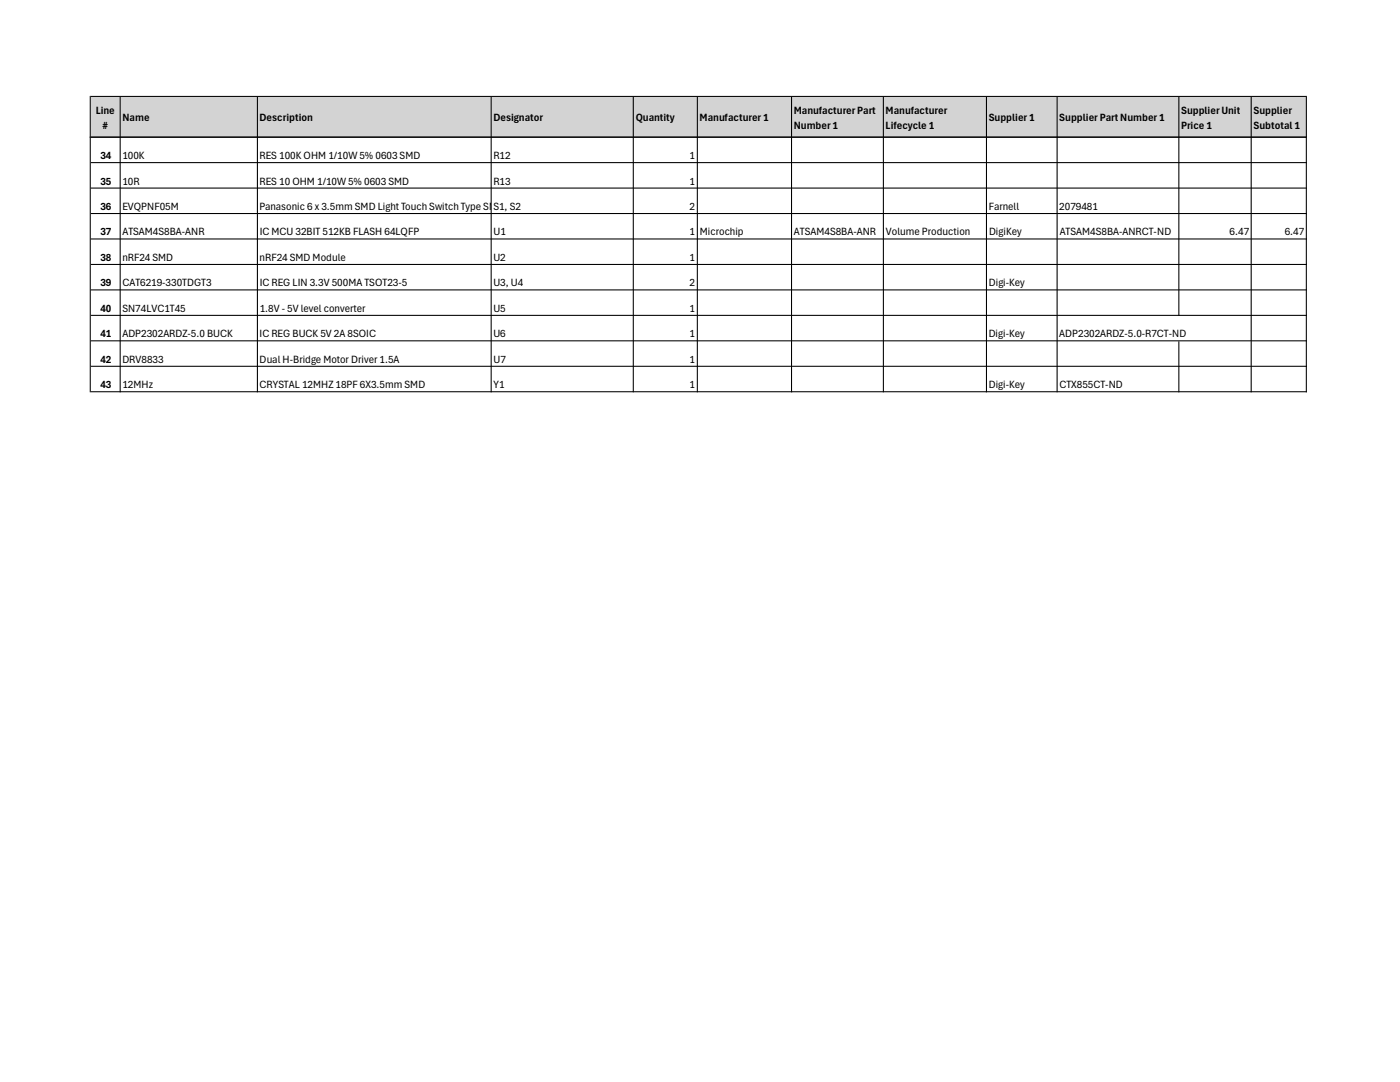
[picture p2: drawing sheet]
<svg xmlns="http://www.w3.org/2000/svg" width="279mm" height="216mm" viewBox="0 0 279 216" stroke-linecap="round" stroke-linejoin="round" font-family="sans-serif">
<defs><g id="words">
<g font-size="2.2">
<text x="19.1" y="22.6">Line</text>
<text x="158.4" y="22.6">Manufacturer Part</text>
<text x="176.7" y="22.6">Manufacturer</text>
<text x="235.7" y="22.6">Supplier Unit</text>
<text x="250.1" y="22.6">Supplier</text>
<text x="20.4" y="25.7">#</text>
<text x="24.4" y="24.1">Name</text>
<text x="51.8" y="24.1">Description</text>
<text x="98.5" y="24.1">Designator</text>
<text x="126.9" y="24.1">Quantity</text>
<text x="139.6" y="24.2">Manufacturer 1</text>
<text x="158.4" y="25.7">Number 1</text>
<text x="176.7" y="25.7">Lifecycle 1</text>
<text x="197.3" y="24.1">Supplier 1</text>
<text x="211.4" y="24.2">Supplier Part Number 1</text>
<text x="235.7" y="25.7">Price 1</text>
<text x="250.1" y="25.7">Subtotal 1</text>
<text x="20" y="31.8">34</text>
<text x="24.4" y="31.8">100K</text>
<text x="51.8" y="31.8">RES 100K OHM 1/10W 5% 0603 SMD</text>
<text x="98.5" y="31.8">R12</text>
<text x="137.6" y="31.8">1</text>
<text x="20" y="36.8">35</text>
<text x="20" y="41.9">36</text>
<text x="24.4" y="36.8">10R</text>
<text x="24.4" y="41.9">EVQPNF05M</text>
<text x="51.8" y="41.9">Panasonic 6 x 3.5mm SMD Light Touch Switch Type SMD</text>
<text x="51.8" y="36.8">RES 10 OHM 1/10W 5% 0603 SMD</text>
<text x="98.5" y="41.9">S1, S2</text>
<text x="98.5" y="36.8">R13</text>
<text x="137.6" y="41.9">2</text>
<text x="137.6" y="36.8">1</text>
<text x="197.3" y="41.9">Farnell</text>
<text x="211.4" y="41.9">2079481</text>
<text x="20" y="47">37</text>
<text x="24.4" y="47">ATSAM4S8BA-ANR</text>
<text x="51.8" y="47">IC MCU 32BIT 512KB FLASH 64LQFP</text>
<text x="98.5" y="47">U1</text>
<text x="137.6" y="47">1 Microchip</text>
<text x="158.5" y="47">ATSAM4S8BA-ANR</text>
<text x="176.8" y="47">Volume Production</text>
<text x="197.4" y="47">DigiKey</text>
<text x="211.5" y="47">ATSAM4S8BA-ANRCT-ND</text>
<text x="245.4" y="47">6.47</text>
<text x="256.4" y="47">6.47</text>
<text x="20" y="52.1">38</text>
<text x="24.4" y="52.1">nRF24 SMD</text>
<text x="51.8" y="52.1">nRF24 SMD Module</text>
<text x="98.5" y="52.1">U2</text>
<text x="137.6" y="52.1">1</text>
<text x="20" y="57.2">39</text>
<text x="24.4" y="57.2">CAT6219-330TDGT3</text>
<text x="51.8" y="57.2">IC REG LIN 3.3V 500MA TSOT23-5</text>
<text x="98.5" y="57.2">U3, U4</text>
<text x="137.6" y="57.2">2</text>
<text x="197.3" y="57.2">Digi-Key</text>
<text x="20" y="62.2">40</text>
<text x="24.4" y="62.2">SN74LVC1T45</text>
<text x="51.8" y="62.2">1.8V - 5V level converter</text>
<text x="98.5" y="62.2">U5</text>
<text x="137.6" y="62.2">1</text>
<text x="20" y="67.3">41</text>
<text x="24.4" y="67.3">ADP2302ARDZ-5.0 BUCK</text>
<text x="51.8" y="67.3">IC REG BUCK 5V 2A 8SOIC</text>
<text x="98.5" y="67.3">U6</text>
<text x="137.6" y="67.3">1</text>
<text x="197.3" y="67.3">Digi-Key</text>
<text x="211.4" y="67.3">ADP2302ARDZ-5.0-R7CT-ND</text>
<text x="20" y="72.4">42</text>
<text x="20" y="77.5">43</text>
<text x="24.4" y="72.4">DRV8833</text>
<text x="24.4" y="77.5">12MHz</text>
<text x="51.8" y="72.4">Dual H-Bridge Motor Driver 1.5A</text>
<text x="51.8" y="77.5">CRYSTAL 12MHZ 18PF 6X3.5mm SMD</text>
<text x="98.5" y="72.4">U7</text>
<text x="98.5" y="77.5">Y1</text>
<text x="137.6" y="77.5">1</text>
<text x="137.6" y="72.4">1</text>
<text x="197.3" y="77.5">Digi-Key</text>
<text x="211.4" y="77.5">CTX855CT-ND</text>
</g>
</g></defs>
<path d="M18.2 19.4h242.5v8h-242.5z" fill="#d3d3d3"/>
<g fill="#000">
<path d="M17.9 19.1h.2v8.4h-.2zM23.9 19.3h.2v8.2h-.2zM51.3 19.3h.2v8.2h-.2zM97.9 19.3h.2v8.2h-.2zM126.3 19.3h.2v8.2h-.2zM139.1 19.3h.2v8.2h-.2zM157.9 19.3h.2v8.2h-.2zM176.2 19.3h.2v8.2h-.2zM196.8 19.3h.2v8.2h-.2zM210.9 19.3h.2v8.2h-.2zM235.2 19.3h.2v8.2h-.2zM249.6 19.3h.2v8.2h-.2zM260.6 19.3h.2v8.2h-.2z" fill-rule="evenodd"/>
<path d="M18.1 19.1h242.7v.2h-242.7zM18.1 27.3h242.7v.2h-242.7z" fill-rule="evenodd"/>
<path d="M18.1 27.3h242.7v.2h-242.7zM18.1 32.3h242.7v.3h-242.7zM18.1 37.4h242.7v.2h-242.7zM18.1 42.5h242.7v.2h-242.7zM18.1 47.6h242.7v.2h-242.7zM18.1 52.7h242.7v.2h-242.7zM18.1 57.7h242.7v.3h-242.7zM18.1 62.8h242.7v.2h-242.7zM18.1 67.9h242.7v.2h-242.7zM18.1 73h242.7v.2h-242.7zM18.1 78.1h242.7v.2h-242.7z" fill-rule="evenodd"/>
<path d="M235.2 27.5h.2v35.5h-.2zM17.9 27.3h.2v51h-.2zM23.9 27.5h.2v50.8h-.2zM51.3 27.5h.2v50.8h-.2zM97.9 27.5h.2v50.8h-.2zM126.3 27.5h.2v50.8h-.2zM139.1 27.5h.2v50.8h-.2zM157.9 27.5h.2v50.8h-.2zM176.2 27.5h.2v50.8h-.2zM196.8 27.5h.2v50.8h-.2zM210.9 27.5h.2v50.8h-.2zM235.2 68.1h.2v10.2h-.2zM249.6 27.5h.2v50.8h-.2zM260.6 27.5h.2v50.8h-.2z" fill-rule="evenodd"/>
</g>
<use href="#words"/>
</svg>
